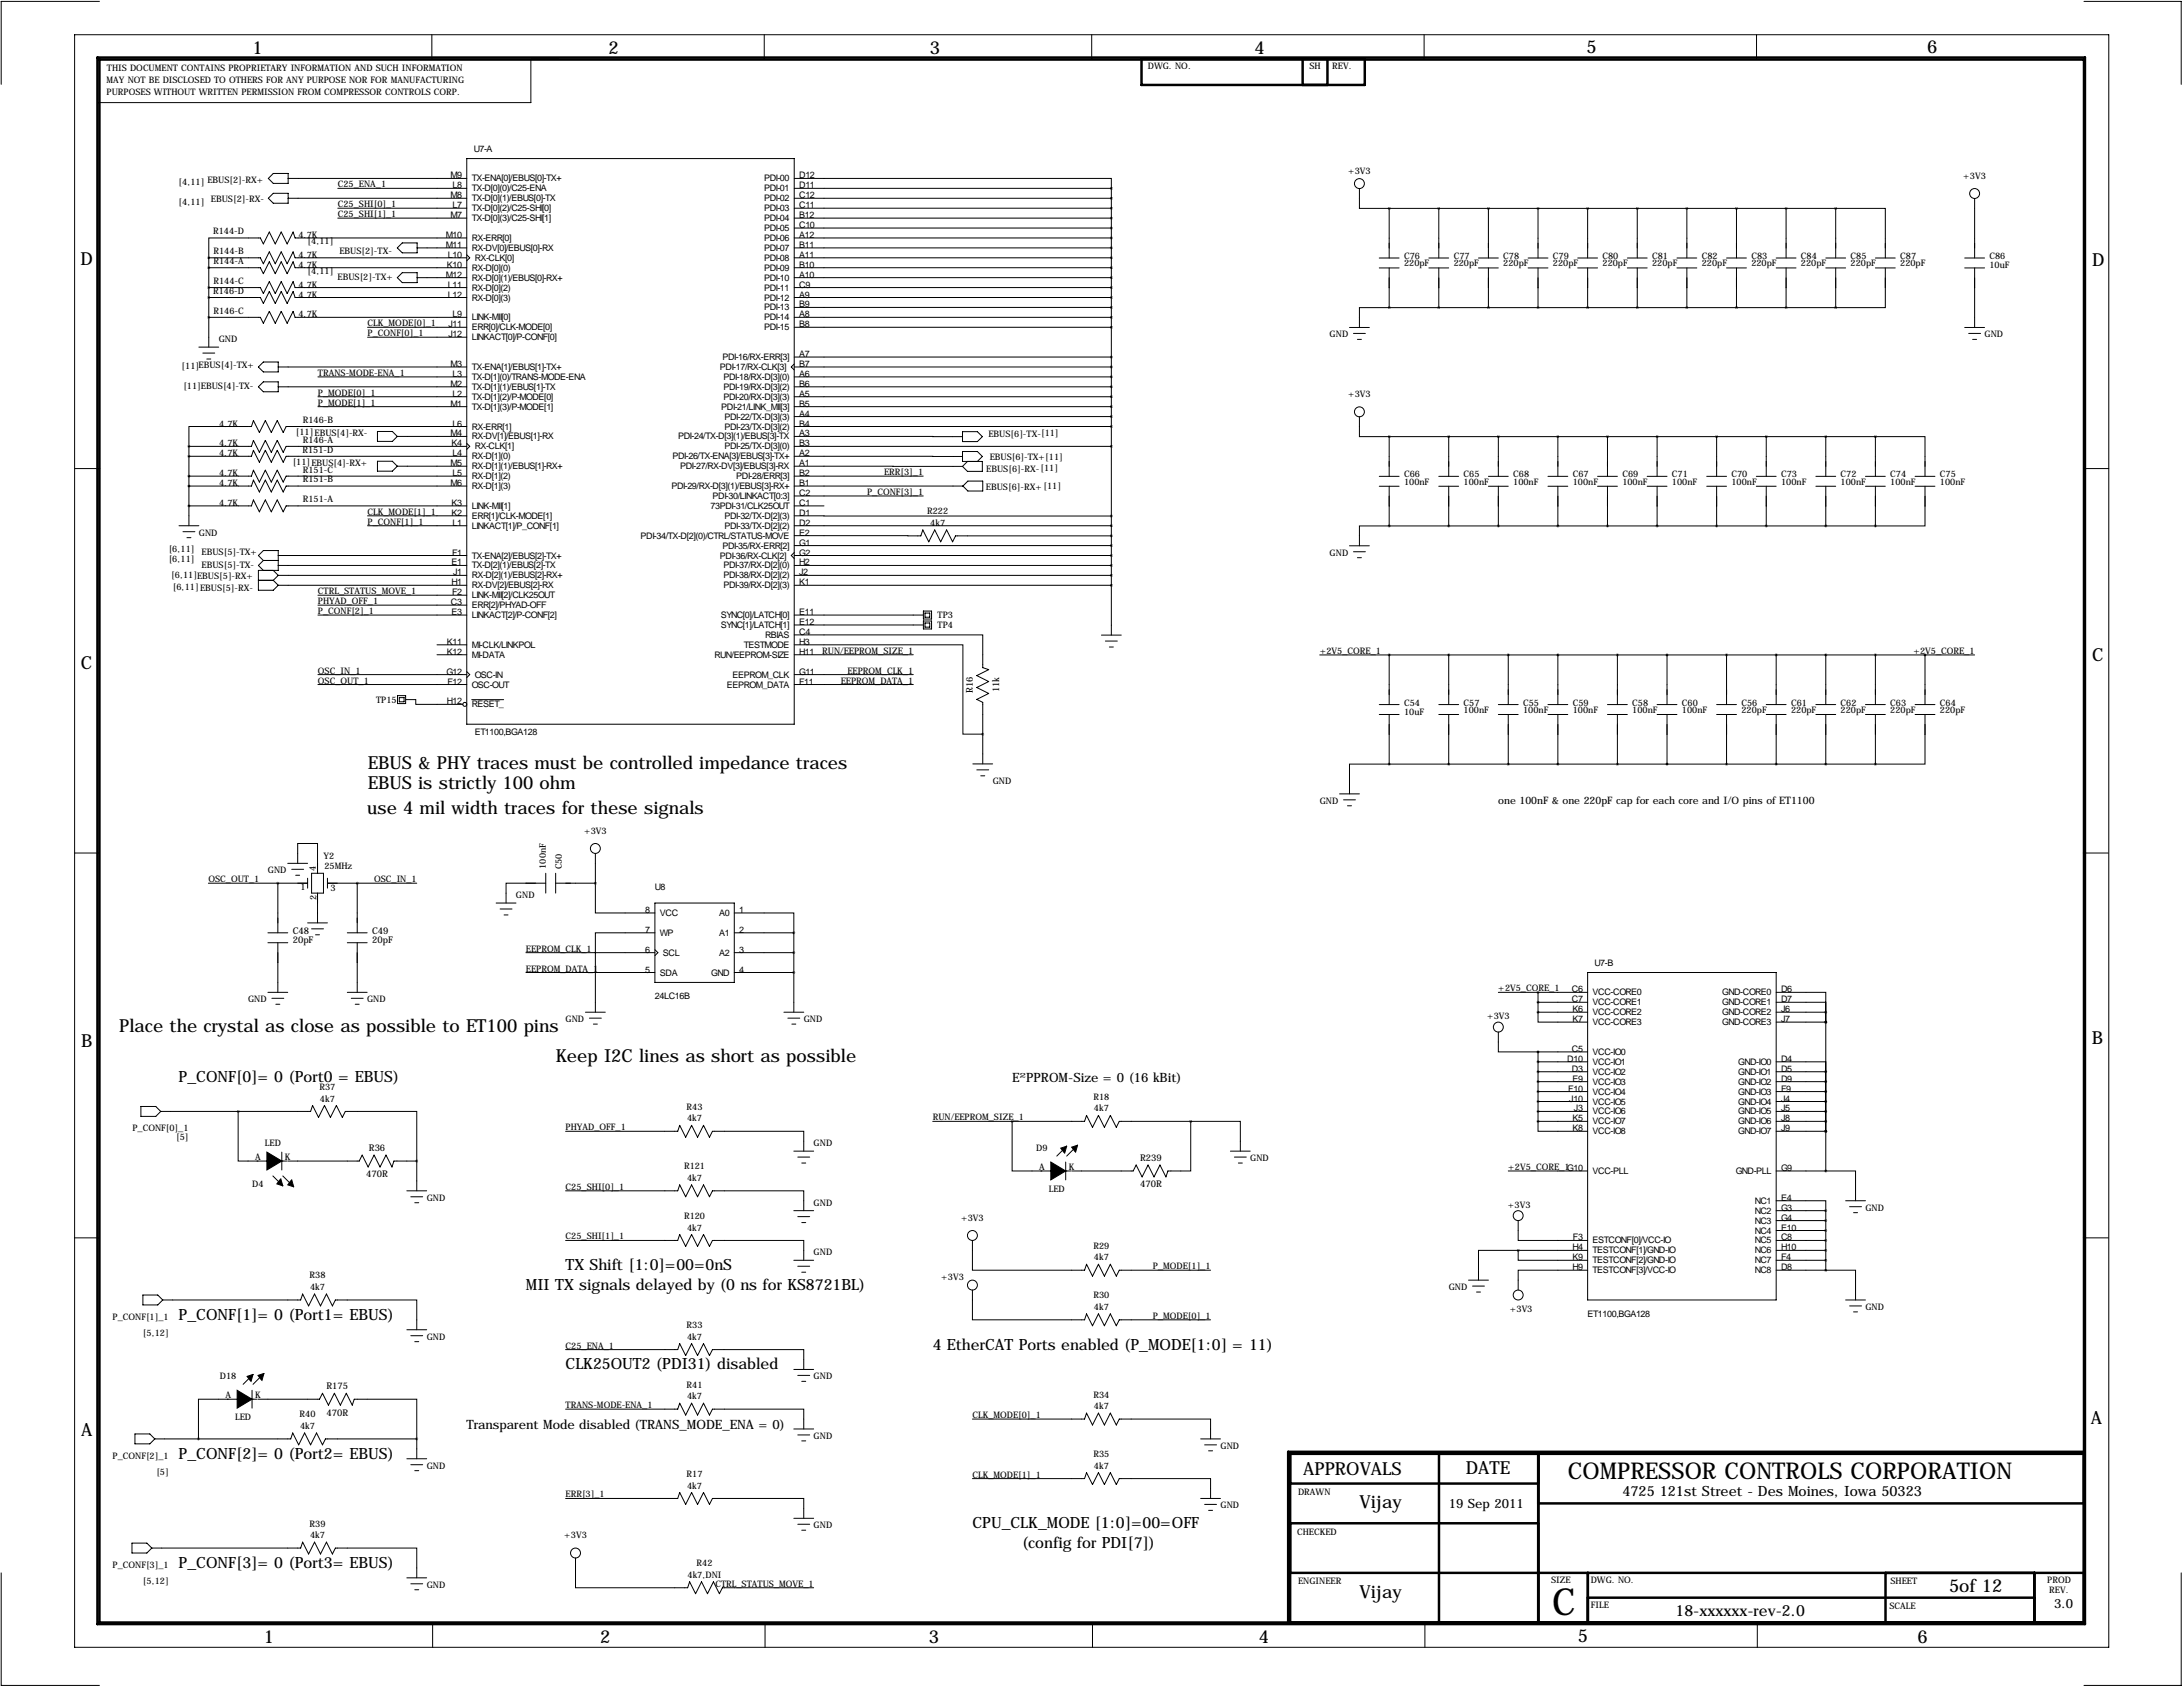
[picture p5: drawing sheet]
<svg xmlns="http://www.w3.org/2000/svg" width="559mm" height="432mm" viewBox="0 0 559 432" stroke-linecap="round" stroke-linejoin="round" font-family="sans-serif">
<defs><g id="words">
<text font-size="9.6" x="397.3" y="413.5">C</text>
<text font-size="5.9" x="401.4" y="378.6">COMPRESSOR CONTROLS CORPORATION</text>
<g font-size="4.6">
<text x="64.6" y="13.7">1</text>
<text x="155.8" y="13.7">2</text>
<text x="238" y="13.7">3</text>
<text x="321.1" y="13.7">4</text>
<text x="406.1" y="13.5">5</text>
<text x="493.3" y="13.5">6</text>
<text x="20.6" y="67.9">D</text>
<text x="535.6" y="68.1">D</text>
<text x="20.7" y="171.1">C</text>
<text x="535.5" y="169.2">C</text>
<text x="94.1" y="196.9">EBUS &amp; PHY traces must be controlled impedance traces</text>
<text x="94.1" y="202">EBUS is strictly 100 ohm</text>
<text x="94" y="208.3">use 4 mil width traces for these signals</text>
<text x="20.8" y="268.1">B</text>
<text x="30.5" y="264.2">Place the crystal as close as possible to ET100 pins</text>
<text x="535.4" y="267.2">B</text>
<text x="142.2" y="271.8">Keep I2C lines as short as possible</text>
<text x="535.2" y="364.5">A</text>
<text x="20.8" y="367.5">A</text>
<text x="333.6" y="377.4">APPROVALS</text>
<text x="375.2" y="377.2">DATE</text>
<text x="348" y="386.1">Vijay</text>
<text x="498.9" y="407.4">5of 12</text>
<text x="348" y="408.9">Vijay</text>
<text x="67.5" y="420.6">1</text>
<text x="153.6" y="420.6">2</text>
<text x="237.8" y="420.6">3</text>
<text x="322.2" y="420.5">4</text>
<text x="403.9" y="420.4">5</text>
<text x="490.9" y="420.6">6</text>
</g>
<g font-size="4">
<text x="45.7" y="276.9">P_CONF[0]= 0 (Port0 = EBUS)</text>
<text x="144.8" y="325.1">TX Shift [1:0]=00=0nS</text>
<text x="134.6" y="330.2">MII TX signals delayed by (0 ns for KS8721BL)</text>
<text x="45.7" y="337.8">P_CONF[1]= 0 (Port1= EBUS)</text>
<text x="238.8" y="345.4">4 EtherCAT Ports enabled (P_MODE[1:0] = 11)</text>
<text x="144.8" y="350.5">CLK25OUT2 (PDI31) disabled</text>
<text x="45.7" y="373.4">P_CONF[2]= 0 (Port2= EBUS)</text>
<text x="248.9" y="391.2">CPU_CLK_MODE [1:0]=00=OFF</text>
<text x="45.7" y="401.3">P_CONF[3]= 0 (Port3= EBUS)</text>
<text x="261.6" y="396.2">(config for PDI[7])</text>
<text x="428.9" y="413.6">18-xxxxxx-rev-2.0</text>
</g>
<text font-size="3.6" x="415.3" y="383">4725 121st Street - Des Moines, Iowa 50323</text>
<g font-size="3.3">
<text x="259.1" y="276.9">E²PPROM-Size = 0 (16 kBit)</text>
<text x="119.4" y="365.8">Transparent Mode disabled (TRANS_MODE_ENA = 0)</text>
<text x="370.8" y="386.1">19 Sep 2011</text>
<text x="525.8" y="411.5">3.0</text>
</g>
<text font-size="2.6" x="383.5" y="205.7">one 100nF &amp; one 220pF cap for each core and I/O pins of ET1100</text>
<g font-size="2.4">
<text x="249" y="177.3" transform="rotate(-90 249 177.3)">R16</text>
<text x="255.8" y="177.2" transform="rotate(-90 255.8 177.2)">11k</text>
<text x="74.9" y="239">C48</text>
<text x="95.2" y="239">C49</text>
<text x="74.9" y="241.4">20pF</text>
<text x="95.2" y="241.4">20pF</text>
<text x="94.4" y="294.6">R36</text>
<text x="291.9" y="297.2">R239</text>
<text x="93.7" y="301.4">470R</text>
<text x="291.9" y="303.9">470R</text>
<text x="83.6" y="355.6">R175</text>
<text x="83.6" y="362.3">470R</text>
</g>
<g font-size="2.3">
<text x="293.8" y="17.6">DWG. NO.</text>
<text x="335.2" y="17.7">SH</text>
<text x="341" y="17.7">REV.</text>
<text x="27.3" y="21.1">MAY NOT BE DISCLOSED TO OTHERS FOR ANY PURPOSE NOR FOR MANUFACTURING</text>
<text x="27.4" y="18.3">THIS DOCUMENT CONTAINS PROPRIETARY INFORMATION AND SUCH INFORMATION</text>
<text x="27.3" y="24.2">PURPOSES WITHOUT WRITTEN PERMISSION FROM COMPRESSOR CONTROLS CORP.</text>
<text x="121.3" y="38.8">U7-A</text>
<text x="45.7" y="47.3">[4,11]</text>
<text x="53.1" y="46.7">EBUS[2]-RX+</text>
<text x="86.5" y="48">C25_ENA_1</text>
<text x="115.3" y="45.7">M9</text>
<text x="120.8" y="46.4">TX-ENA[0]/EBUS[0]-TX+</text>
<text x="195.6" y="46.4">PDI-00</text>
<text x="204.6" y="45.7">D12</text>
<text x="345.1" y="44.4">+3V3</text>
<text x="502.6" y="45.7">+3V3</text>
<text x="45.7" y="52.4">[4,11]</text>
<text x="54" y="51.7">EBUS[2]-RX-</text>
<text x="86.5" y="53">C25_SHI[0]_1</text>
<text x="115.3" y="50.7">M8</text>
<text x="115.8" y="48.2">L8</text>
<text x="115.8" y="53.3">L7</text>
<text x="120.8" y="49">TX-D[0](0)/C25-ENA</text>
<text x="120.8" y="51.5">TX-D[0](1)/EBUS[0]-TX</text>
<text x="195.6" y="51.5">PDI-02</text>
<text x="195.6" y="49">PDI-01</text>
<text x="204.6" y="53.3">C11</text>
<text x="204.6" y="50.7">C12</text>
<text x="204.6" y="48.2">D11</text>
<text x="54.6" y="60">R144-D</text>
<text x="86.5" y="55.6">C25_SHI[1]_1</text>
<text x="115.3" y="55.8">M7</text>
<text x="120.8" y="54.1">TX-D[0](2)/C25-SHI[0]</text>
<text x="120.8" y="56.6">TX-D[0](3)/C25-SHI[1]</text>
<text x="195.6" y="54.1">PDI-03</text>
<text x="195.6" y="56.6">PDI-04</text>
<text x="195.6" y="59.1">PDI-05</text>
<text x="204.6" y="55.8">B12</text>
<text x="204.6" y="58.4">C10</text>
<text x="54.6" y="65.1">R144-B</text>
<text x="76.4" y="60.9">4.7K</text>
<text x="76.4" y="66">4.7K</text>
<text x="78.7" y="62.6">[4,11]</text>
<text x="86.9" y="64.9">EBUS[2]-TX-</text>
<text x="114.1" y="60.9">M10</text>
<text x="114.1" y="63.4">M11</text>
<text x="114.7" y="66">L10</text>
<text x="120.8" y="61.7">RX-ERR[0]</text>
<text x="120.8" y="64.2">RX-DV[0]/EBUS[0]-RX</text>
<text x="195.6" y="61.7">PDI-06</text>
<text x="195.6" y="64.2">PDI-07</text>
<text x="204.6" y="60.9">A12</text>
<text x="204.6" y="63.4">B11</text>
<text x="204.6" y="66">A11</text>
<text x="54.6" y="67.6">R144-A</text>
<text x="76.4" y="68.5">4.7K</text>
<text x="78.7" y="70.2">[4,11]</text>
<text x="86.4" y="71.8">EBUS[2]-TX+</text>
<text x="114.1" y="71.1">M12</text>
<text x="114.4" y="68.5">K10</text>
<text x="120.8" y="69.3">RX-D[0](0)</text>
<text x="120.8" y="71.8">RX-D[0](1)/EBUS[0]-RX+</text>
<text x="121.5" y="66.8">RX-CLK[0]</text>
<text x="195.6" y="66.8">PDI-08</text>
<text x="195.6" y="69.3">PDI-09</text>
<text x="195.6" y="71.8">PDI-10</text>
<text x="204.6" y="68.5">B10</text>
<text x="204.6" y="71.1">A10</text>
<text x="359.4" y="66.3">C76</text>
<text x="359.4" y="68.2">220pF</text>
<text x="372.1" y="66.3">C77</text>
<text x="372.1" y="68.2">220pF</text>
<text x="384.8" y="66.3">C78</text>
<text x="384.8" y="68.2">220pF</text>
<text x="397.5" y="66.3">C79</text>
<text x="397.5" y="68.2">220pF</text>
<text x="410.2" y="66.3">C80</text>
<text x="410.2" y="68.2">220pF</text>
<text x="422.9" y="66.3">C81</text>
<text x="422.9" y="68.2">220pF</text>
<text x="435.6" y="66.3">C82</text>
<text x="435.6" y="68.2">220pF</text>
<text x="448.3" y="66.3">C83</text>
<text x="448.3" y="68.2">220pF</text>
<text x="461" y="66.3">C84</text>
<text x="461" y="68.2">220pF</text>
<text x="473.7" y="66.3">C85</text>
<text x="473.7" y="68.2">220pF</text>
<text x="486.4" y="66.3">C87</text>
<text x="486.4" y="68.2">220pF</text>
<text x="509.3" y="66.3">C86</text>
<text x="509.3" y="68.7">10uF</text>
<text x="54.6" y="75.2">R146-D</text>
<text x="54.6" y="72.7">R144-C</text>
<text x="76.4" y="73.6">4.7K</text>
<text x="76.4" y="76.1">4.7K</text>
<text x="114.7" y="73.6">L11</text>
<text x="114.7" y="76.1">L12</text>
<text x="120.8" y="74.4">RX-D[0](2)</text>
<text x="120.8" y="76.9">RX-D[0](3)</text>
<text x="195.6" y="74.4">PDI-11</text>
<text x="195.6" y="76.9">PDI-12</text>
<text x="204.6" y="73.6">C9</text>
<text x="204.6" y="76.1">A9</text>
<text x="54.6" y="80.3">R146-C</text>
<text x="76.4" y="81.2">4.7K</text>
<text x="94.1" y="83.5">CLK_MODE[0]_1</text>
<text x="114.8" y="83.8">J11</text>
<text x="115.8" y="81.2">L9</text>
<text x="120.8" y="82">LINK-MII[0]</text>
<text x="195.6" y="79.5">PDI-13</text>
<text x="195.6" y="82">PDI-14</text>
<text x="204.6" y="78.7">B9</text>
<text x="204.6" y="81.2">A8</text>
<text x="204.6" y="83.8">B8</text>
<text x="56" y="87.6">GND</text>
<text x="94.1" y="86.1">P_CONF[0]_1</text>
<text x="114.8" y="86.3">J12</text>
<text x="120.8" y="84.5">ERR[0]/CLK-MODE[0]</text>
<text x="120.8" y="87.1">LINKACT[0]/P-CONF[0]</text>
<text x="195.6" y="84.5">PDI-15</text>
<text x="340.4" y="86.4">GND</text>
<text x="508" y="86.4">GND</text>
<text x="46.5" y="94.3">[11]EBUS[4]-TX+</text>
<text x="115.3" y="93.9">M3</text>
<text x="120.8" y="94.7">TX-ENA[1]/EBUS[1]-TX+</text>
<text x="184.3" y="94.7">PDI-17/RX-CLK[3]</text>
<text x="184.9" y="92.2">PDI-16/RX-ERR[3]</text>
<text x="204.6" y="91.4">A7</text>
<text x="204.6" y="93.9">B7</text>
<text x="46.9" y="99.5">[11]EBUS[4]-TX-</text>
<text x="81.4" y="101.3">P_MODE[0]_1</text>
<text x="81.4" y="96.2">TRANS-MODE-ENA_1</text>
<text x="115.3" y="99">M2</text>
<text x="115.8" y="96.5">L3</text>
<text x="115.8" y="101.5">L2</text>
<text x="120.8" y="97.2">TX-D[1](0)/TRANS-MODE-ENA</text>
<text x="120.8" y="99.8">TX-D[1](1)/EBUS[1]-TX</text>
<text x="185.2" y="97.2">PDI-18/RX-D[3](0)</text>
<text x="185.2" y="99.8">PDI-19/RX-D[3](2)</text>
<text x="204.6" y="96.5">A6</text>
<text x="204.6" y="99">B6</text>
<text x="204.6" y="101.5">A5</text>
<text x="345.1" y="101.6">+3V3</text>
<text x="81.4" y="103.8">P_MODE[1]_1</text>
<text x="115.3" y="104.1">M1</text>
<text x="120.8" y="102.3">TX-D[1](2)/P-MODE[0]</text>
<text x="120.8" y="104.9">TX-D[1](3)/P-MODE[1]</text>
<text x="184.6" y="104.9">PDI-21/LINK_MII[3]</text>
<text x="185.2" y="102.3">PDI-20/RX-D[3](3)</text>
<text x="185.4" y="107.4">PDI-22/TX-D[3](3)</text>
<text x="204.6" y="104.1">B5</text>
<text x="204.6" y="106.6">A4</text>
<text x="56.1" y="109.2">4.7K</text>
<text x="75.7" y="111.3">[11]EBUS[4]-RX-</text>
<text x="77.5" y="108.2">R146-B</text>
<text x="77.5" y="113.3">R146-A</text>
<text x="115.3" y="111.7">M4</text>
<text x="115.8" y="109.2">L6</text>
<text x="120.8" y="109.9">RX-ERR[1]</text>
<text x="120.8" y="112.5">RX-DV[1]/EBUS[1]-RX</text>
<text x="173.6" y="112.5">PDI-24/TX-D[3](1)/EBUS[3]-TX</text>
<text x="185.4" y="109.9">PDI-23/TX-D[3](2)</text>
<text x="204.6" y="109.2">B4</text>
<text x="204.6" y="111.7">A3</text>
<text x="253" y="112">EBUS[6]-TX-[11]</text>
<text x="56.1" y="114.2">4.7K</text>
<text x="56.1" y="116.8">4.7K</text>
<text x="74.9" y="119">[11]EBUS[4]-RX+</text>
<text x="77.4" y="115.9">R151-D</text>
<text x="115.3" y="119.3">M5</text>
<text x="115.6" y="114.2">K4</text>
<text x="115.8" y="116.8">L4</text>
<text x="120.8" y="117.6">RX-D[1](0)</text>
<text x="121.5" y="115">RX-CLK[1]</text>
<text x="172.1" y="117.6">PDI-26/TX-ENA[3]/EBUS[3]-TX+</text>
<text x="185.4" y="115">PDI-25/TX-D[3](0)</text>
<text x="204.6" y="114.2">B3</text>
<text x="204.6" y="116.8">A2</text>
<text x="204.6" y="119.3">A1</text>
<text x="253.3" y="117.7">EBUS[6]-TX+[11]</text>
<text x="56.1" y="121.9">4.7K</text>
<text x="56.1" y="124.4">4.7K</text>
<text x="77.5" y="120.9">R151-C</text>
<text x="77.5" y="123.5">R151-B</text>
<text x="115.3" y="124.4">M6</text>
<text x="115.8" y="121.9">L5</text>
<text x="120.8" y="120.1">RX-D[1](1)/EBUS[1]-RX+</text>
<text x="120.8" y="122.6">RX-D[1](2)</text>
<text x="120.8" y="125.2">RX-D[1](3)</text>
<text x="171.9" y="125.2">PDI-29/RX-D[3](1)/EBUS[3]-RX+</text>
<text x="174.1" y="120.1">PDI-27/RX-DV[3]/EBUS[3]-RX</text>
<text x="188.5" y="122.6">PDI-28/ERR[3]</text>
<text x="204.6" y="121.9">B2</text>
<text x="204.6" y="124.4">B1</text>
<text x="226.3" y="121.6">ERR[3]_1</text>
<text x="252.4" y="125.5">EBUS[6]-RX+[11]</text>
<text x="252.5" y="120.8">EBUS[6]-RX-[11]</text>
<text x="359.4" y="122.2">C66</text>
<text x="359.4" y="124">100nF</text>
<text x="374.6" y="122.2">C65</text>
<text x="374.6" y="124">100nF</text>
<text x="387.3" y="122.2">C68</text>
<text x="387.3" y="124">100nF</text>
<text x="402.6" y="122.2">C67</text>
<text x="402.6" y="124">100nF</text>
<text x="415.3" y="122.2">C69</text>
<text x="415.3" y="124">100nF</text>
<text x="428" y="122.2">C71</text>
<text x="428" y="124">100nF</text>
<text x="443.2" y="122.2">C70</text>
<text x="443.2" y="124">100nF</text>
<text x="455.9" y="122.2">C73</text>
<text x="455.9" y="124">100nF</text>
<text x="471.2" y="122.2">C72</text>
<text x="471.2" y="124">100nF</text>
<text x="483.9" y="122.2">C74</text>
<text x="483.9" y="124">100nF</text>
<text x="496.6" y="122.2">C75</text>
<text x="496.6" y="124">100nF</text>
<text x="56.1" y="129.5">4.7K</text>
<text x="77.5" y="128.6">R151-A</text>
<text x="94.1" y="131.8">CLK_MODE[1]_1</text>
<text x="115.6" y="129.5">K3</text>
<text x="120.8" y="130.3">LINK-MII[1]</text>
<text x="181.9" y="130.3">73PDI-31/CLK25OUT</text>
<text x="182.4" y="127.7">PDI-30/LINKACT[0:3]</text>
<text x="204.6" y="126.9">C2</text>
<text x="204.6" y="129.5">C1</text>
<text x="222" y="126.7">P_CONF[3]_1</text>
<text x="237.3" y="131.7">R222</text>
<text x="50.9" y="137.1">GND</text>
<text x="94.1" y="134.3">P_CONF[1]_1</text>
<text x="115.6" y="132">K2</text>
<text x="115.8" y="134.6">L1</text>
<text x="120.8" y="132.8">ERR[1]/CLK-MODE[1]</text>
<text x="120.8" y="135.3">LINKACT[1]/P_CONF[1]</text>
<text x="164" y="137.9">PDI-34/TX-D[2](0)/CTRL/STATUS-MOVE</text>
<text x="185.4" y="132.8">PDI-32/TX-D[2](3)</text>
<text x="185.4" y="135.3">PDI-33/TX-D[2](2)</text>
<text x="204.6" y="132">D1</text>
<text x="204.6" y="134.6">D2</text>
<text x="204.6" y="137.1">E2</text>
<text x="238.1" y="134.6">4k7</text>
<text x="43.2" y="141.3">[6,11]</text>
<text x="43.2" y="143.9">[6,11]</text>
<text x="51.6" y="141.9">EBUS[5]-TX+</text>
<text x="115.7" y="142.2">F1</text>
<text x="120.8" y="143">TX-ENA[2]/EBUS[2]-TX+</text>
<text x="184.3" y="143">PDI-36/RX-CLK[2]</text>
<text x="184.9" y="140.4">PDI-35/RX-ERR[2]</text>
<text x="204.6" y="139.6">G1</text>
<text x="204.6" y="142.2">G2</text>
<text x="340.4" y="142.2">GND</text>
<text x="43.9" y="147.9">[6,11]EBUS[5]-RX+</text>
<text x="51.6" y="145.3">EBUS[5]-TX-</text>
<text x="115.6" y="144.7">E1</text>
<text x="115.6" y="149.8">H1</text>
<text x="116" y="147.3">J1</text>
<text x="120.8" y="145.5">TX-D[2](1)/EBUS[2]-TX</text>
<text x="120.8" y="148">RX-D[2](1)/EBUS[2]-RX+</text>
<text x="185.2" y="145.5">PDI-37/RX-D[2](0)</text>
<text x="185.2" y="148">PDI-38/RX-D[2](2)</text>
<text x="204.6" y="144.7">H2</text>
<text x="204.6" y="147.3">J2</text>
<text x="204.6" y="149.8">K1</text>
<text x="44.3" y="151">[6,11]EBUS[5]-RX-</text>
<text x="81.4" y="152.1">CTRL_STATUS_MOVE_1</text>
<text x="81.4" y="154.6">PHYAD_OFF_1</text>
<text x="115.4" y="154.9">C3</text>
<text x="115.7" y="152.3">F2</text>
<text x="120.8" y="150.6">RX-DV[2]/EBUS[2]-RX</text>
<text x="120.8" y="153.1">LINK-MII[2]/CLK25OUT</text>
<text x="120.8" y="155.7">ERR[2]/PHYAD-OFF</text>
<text x="185.2" y="150.6">PDI-39/RX-D[2](3)</text>
<text x="81.4" y="157.2">P_CONF[2]_1</text>
<text x="115.6" y="157.4">E3</text>
<text x="120.8" y="158.2">LINKACT[2]/P-CONF[2]</text>
<text x="184.5" y="158.2">SYNC[0]/LATCH[0]</text>
<text x="184.5" y="160.7">SYNC[1]/LATCH[1]</text>
<text x="204.6" y="157.4">E11</text>
<text x="204.6" y="160">E12</text>
<text x="240" y="158.2">TP3</text>
<text x="240" y="160.8">TP4</text>
<text x="114.4" y="165">K11</text>
<text x="114.4" y="167.6">K12</text>
<text x="120.8" y="165.8">MI-CLK/LINKPOL</text>
<text x="190.4" y="165.8">TESTMODE</text>
<text x="195.8" y="163.3">RBIAS</text>
<text x="204.6" y="162.5">C4</text>
<text x="204.6" y="165">H3</text>
<text x="204.6" y="167.6">H11</text>
<text x="210.5" y="167.3">RUN/EEPROM_SIZE_1</text>
<text x="337.8" y="167.4">+2V5_CORE_1</text>
<text x="489.8" y="167.4">+2V5_CORE_1</text>
<text x="81.4" y="172.4">OSC_IN_1</text>
<text x="114.3" y="172.7">G12</text>
<text x="120.8" y="168.4">MI-DATA</text>
<text x="121.5" y="173.4">OSC-IN</text>
<text x="182.9" y="168.4">RUN/EEPROM-SIZE</text>
<text x="187.5" y="173.4">EEPROM_CLK</text>
<text x="204.6" y="172.7">G11</text>
<text x="216.9" y="172.4">EEPROM_CLK_1</text>
<text x="81.4" y="175">OSC_OUT_1</text>
<text x="96.3" y="179.9">TP15</text>
<text x="114.5" y="175.2">F12</text>
<text x="120.8" y="176">OSC-OUT</text>
<text x="186.1" y="176">EEPROM_DATA</text>
<text x="204.6" y="175.2">F11</text>
<text x="215.2" y="175">EEPROM_DATA_1</text>
<text x="114.4" y="180.3">H12</text>
<text x="120.8" y="181.1">RESET_</text>
<text x="359.4" y="180.6">C54</text>
<text x="359.4" y="183">10uF</text>
<text x="374.6" y="180.6">C57</text>
<text x="374.6" y="182.5">100nF</text>
<text x="389.9" y="180.6">C55</text>
<text x="389.9" y="182.5">100nF</text>
<text x="402.6" y="180.6">C59</text>
<text x="402.6" y="182.5">100nF</text>
<text x="417.8" y="180.6">C58</text>
<text x="417.8" y="182.5">100nF</text>
<text x="430.5" y="180.6">C60</text>
<text x="430.5" y="182.5">100nF</text>
<text x="445.8" y="180.6">C56</text>
<text x="445.8" y="182.5">220pF</text>
<text x="458.5" y="180.6">C61</text>
<text x="458.5" y="182.5">220pF</text>
<text x="471.2" y="180.6">C62</text>
<text x="471.2" y="182.5">220pF</text>
<text x="483.9" y="180.6">C63</text>
<text x="483.9" y="182.5">220pF</text>
<text x="496.6" y="180.6">C64</text>
<text x="496.6" y="182.5">220pF</text>
<text x="121.5" y="188.2">ET1100,BGA128</text>
<text x="254.1" y="200.6">GND</text>
<text x="337.8" y="205.7">GND</text>
<text x="149.5" y="213.4">+3V3</text>
<text x="82.8" y="220">Y2</text>
<text x="53.3" y="225.8">OSC_OUT_1</text>
<text x="68.6" y="223.5">GND</text>
<text x="77" y="227.9">1</text>
<text x="80.8" y="223" transform="rotate(-90 80.8 223)">4</text>
<text x="83.1" y="222.5">25MHz</text>
<text x="95.7" y="225.8">OSC_IN_1</text>
<text x="139.7" y="222.4" transform="rotate(-90 139.7 222.4)">100nF</text>
<text x="143.9" y="222.5" transform="rotate(-90 143.9 222.5)">C50</text>
<text x="167.6" y="227.8">U8</text>
<text x="81" y="230.4" transform="rotate(-90 81 230.4)">2</text>
<text x="84.6" y="228.1">3</text>
<text x="132.1" y="229.9">GND</text>
<text x="165.2" y="233.7">8</text>
<text x="189.2" y="233.7">1</text>
<text x="165.2" y="238.8">7</text>
<text x="168.9" y="234.4">VCC</text>
<text x="168.9" y="239.5">WP</text>
<text x="184.1" y="234.4">A0</text>
<text x="184.1" y="239.5">A1</text>
<text x="189.2" y="238.8">2</text>
<text x="134.6" y="243.6">EEPROM_CLK_1</text>
<text x="165.2" y="243.8">6</text>
<text x="169.7" y="244.6">SCL</text>
<text x="184.1" y="244.6">A2</text>
<text x="189.2" y="243.8">3</text>
<text x="134.6" y="248.7">EEPROM_DATA_1</text>
<text x="165.2" y="248.9">5</text>
<text x="168.9" y="249.7">SDA</text>
<text x="182.1" y="249.7">GND</text>
<text x="189.2" y="248.9">4</text>
<text x="408.2" y="247.1">U7-B</text>
<text x="63.5" y="256.5">GND</text>
<text x="94" y="256.5">GND</text>
<text x="167.6" y="255.8">24LC16B</text>
<text x="383.5" y="253.7">+2V5_CORE_1</text>
<text x="402.4" y="254">C6</text>
<text x="402.4" y="256.5">C7</text>
<text x="407.7" y="254.8">VCC-CORE0</text>
<text x="407.7" y="257.3">VCC-CORE1</text>
<text x="440.9" y="254.8">GND-CORE0</text>
<text x="440.9" y="257.3">GND-CORE1</text>
<text x="455.9" y="254">D6</text>
<text x="455.9" y="256.5">D7</text>
<text x="144.8" y="261.6">GND</text>
<text x="205.7" y="261.6">GND</text>
<text x="380.6" y="260.9">+3V3</text>
<text x="402.5" y="259.1">K6</text>
<text x="402.5" y="261.6">K7</text>
<text x="407.7" y="259.8">VCC-CORE2</text>
<text x="407.7" y="262.4">VCC-CORE3</text>
<text x="440.9" y="259.8">GND-CORE2</text>
<text x="440.9" y="262.4">GND-CORE3</text>
<text x="455.9" y="259.1">J6</text>
<text x="455.9" y="261.6">J7</text>
<text x="402.4" y="269.2">C5</text>
<text x="401.2" y="271.8">D10</text>
<text x="402.4" y="274.3">D3</text>
<text x="407.7" y="270">VCC-IO0</text>
<text x="407.7" y="272.5">VCC-IO1</text>
<text x="407.7" y="275.1">VCC-IO2</text>
<text x="445" y="272.5">GND-IO0</text>
<text x="445" y="275.1">GND-IO1</text>
<text x="455.9" y="271.8">D4</text>
<text x="455.9" y="274.3">D5</text>
<text x="81.8" y="279">R37</text>
<text x="81.9" y="281.9">4k7</text>
<text x="279.9" y="281.5">R18</text>
<text x="401.4" y="279.4">F10</text>
<text x="401.7" y="281.9">J10</text>
<text x="402.5" y="276.9">E9</text>
<text x="407.7" y="277.6">VCC-IO3</text>
<text x="407.7" y="280.2">VCC-IO4</text>
<text x="445" y="277.6">GND-IO2</text>
<text x="445" y="280.2">GND-IO3</text>
<text x="455.9" y="276.9">D9</text>
<text x="455.9" y="279.4">F9</text>
<text x="455.9" y="281.9">J4</text>
<text x="175.8" y="284.1">R43</text>
<text x="175.9" y="287">4k7</text>
<text x="238.8" y="286.8">RUN/EEPROM_SIZE_1</text>
<text x="280" y="284.5">4k7</text>
<text x="402.5" y="287">K5</text>
<text x="402.9" y="284.5">J3</text>
<text x="407.7" y="282.7">VCC-IO5</text>
<text x="407.7" y="285.2">VCC-IO6</text>
<text x="407.7" y="287.8">VCC-IO7</text>
<text x="445" y="282.7">GND-IO4</text>
<text x="445" y="285.2">GND-IO5</text>
<text x="445" y="287.8">GND-IO6</text>
<text x="455.9" y="284.5">J5</text>
<text x="455.9" y="287">J8</text>
<text x="33.9" y="289.6">P_CONF[0]_1</text>
<text x="45.1" y="291.7">[5]</text>
<text x="67.8" y="293.4">LED</text>
<text x="144.8" y="289.3">PHYAD_OFF_1</text>
<text x="208.3" y="293.4">GND</text>
<text x="402.5" y="289.6">K8</text>
<text x="407.7" y="290.3">VCC-IO8</text>
<text x="445" y="290.3">GND-IO7</text>
<text x="455.9" y="289.6">J9</text>
<text x="65.4" y="296.8">A</text>
<text x="72.9" y="296.8">K</text>
<text x="175.1" y="299.3">R121</text>
<text x="265.3" y="294.6">D9</text>
<text x="266" y="299.4">A</text>
<text x="273.6" y="299.4">K</text>
<text x="320" y="297.2">GND</text>
<text x="386.1" y="299.5">+2V5_CORE_1G10</text>
<text x="455.9" y="299.7">G9</text>
<text x="64.6" y="303.9">D4</text>
<text x="144.8" y="304.5">C25_SHI[0]_1</text>
<text x="175.9" y="302.3">4k7</text>
<text x="268.5" y="305.1">LED</text>
<text x="407.7" y="300.5">VCC-PLL</text>
<text x="444.3" y="300.5">GND-PLL</text>
<text x="109.2" y="307.3">GND</text>
<text x="208.3" y="308.6">GND</text>
<text x="386" y="309.1">+3V3</text>
<text x="449.2" y="308.1">NC1</text>
<text x="449.2" y="310.6">NC2</text>
<text x="455.9" y="307.3">E4</text>
<text x="455.9" y="309.9">G3</text>
<text x="477.5" y="309.9">GND</text>
<text x="144.8" y="317.2">C25_SHI[1]_1</text>
<text x="175.1" y="312">R120</text>
<text x="175.9" y="315">4k7</text>
<text x="246" y="312.4">+3V3</text>
<text x="402.6" y="317.5">F3</text>
<text x="449.2" y="313.2">NC3</text>
<text x="449.2" y="315.7">NC4</text>
<text x="455.9" y="312.4">G4</text>
<text x="455.9" y="315">E10</text>
<text x="455.9" y="317.5">C8</text>
<text x="208.3" y="321.3">GND</text>
<text x="279.9" y="319.6">R29</text>
<text x="280" y="322.6">4k7</text>
<text x="402.5" y="320">H4</text>
<text x="402.5" y="322.6">K9</text>
<text x="407.7" y="318.3">ESTCONF[0]/VCC-IO</text>
<text x="407.7" y="320.8">TESTCONF[1]/GND-IO</text>
<text x="407.7" y="323.3">TESTCONF[2]/GND-IO</text>
<text x="449.2" y="323.3">NC7</text>
<text x="449.2" y="320.8">NC6</text>
<text x="449.2" y="318.3">NC5</text>
<text x="455.9" y="322.6">F4</text>
<text x="455.9" y="320">H10</text>
<text x="79.2" y="327.2">R38</text>
<text x="240.9" y="327.7">+3V3</text>
<text x="295.1" y="324.9">P_MODE[1]_1</text>
<text x="402.5" y="325.1">H9</text>
<text x="407.7" y="325.9">TESTCONF[3]/VCC-IO</text>
<text x="449.2" y="325.9">NC8</text>
<text x="455.9" y="325.1">D8</text>
<text x="79.4" y="330.2">4k7</text>
<text x="279.9" y="332.3">R30</text>
<text x="280" y="335.3">4k7</text>
<text x="370.8" y="330.2">GND</text>
<text x="386.5" y="335.8">+3V3</text>
<text x="477.5" y="335.3">GND</text>
<text x="28.8" y="337.8">P_CONF[1]_1</text>
<text x="36.6" y="342">[5,12]</text>
<text x="175.8" y="339.9">R33</text>
<text x="295.1" y="337.6">P_MODE[0]_1</text>
<text x="406.4" y="337.1">ET1100,BGA128</text>
<text x="109.2" y="342.9">GND</text>
<text x="144.8" y="345.2">C25_ENA_1</text>
<text x="175.9" y="342.9">4k7</text>
<text x="56.3" y="353.1">D18</text>
<text x="208.3" y="353.1">GND</text>
<text x="57.7" y="357.8">A</text>
<text x="65.3" y="357.8">K</text>
<text x="175.8" y="355.2">R41</text>
<text x="175.9" y="358.1">4k7</text>
<text x="279.9" y="357.7">R34</text>
<text x="60.2" y="363.6">LED</text>
<text x="76.7" y="362.8">R40</text>
<text x="76.8" y="365.8">4k7</text>
<text x="144.8" y="360.4">TRANS-MODE-ENA_1</text>
<text x="248.9" y="363">CLK_MODE[0]_1</text>
<text x="280" y="360.7">4k7</text>
<text x="208.3" y="368.3">GND</text>
<text x="312.4" y="370.8">GND</text>
<text x="28.8" y="373.4">P_CONF[2]_1</text>
<text x="40" y="377.5">[5]</text>
<text x="109.2" y="375.9">GND</text>
<text x="279.9" y="373">R35</text>
<text x="280" y="375.9">4k7</text>
<text x="144.8" y="383.3">ERR[3]_1</text>
<text x="175.8" y="378">R17</text>
<text x="175.9" y="381">4k7</text>
<text x="248.9" y="378.2">CLK_MODE[1]_1</text>
<text x="332.3" y="382.8">DRAWN</text>
<text x="312.4" y="386.1">GND</text>
<text x="79.2" y="390.7">R39</text>
<text x="79.4" y="393.7">4k7</text>
<text x="144.4" y="393.7">+3V3</text>
<text x="208.3" y="391.2">GND</text>
<text x="332" y="392.9">CHECKED</text>
<text x="28.8" y="401.3">P_CONF[3]_1</text>
<text x="178.3" y="400.9">R42</text>
<text x="36.6" y="405.5">[5,12]</text>
<text x="109.2" y="406.4">GND</text>
<text x="176" y="403.9">4k7,DNI</text>
<text x="183.1" y="406.1">CTRL_STATUS_MOVE_1</text>
<text x="332.3" y="405.4">ENGINEER</text>
<text x="397.1" y="405.1">SIZE</text>
<text x="407.2" y="405.1">DWG. NO.</text>
<text x="483.9" y="405.4">SHEET</text>
<text x="524.1" y="405.1">PROD</text>
<text x="524.6" y="407.7">REV.</text>
<text x="407.2" y="411.5">FILE</text>
<text x="483.7" y="411.7">SCALE</text>
</g>
</g></defs>
<g fill="none" stroke="#000" stroke-width=".26">
<path d="M19.1 8.9h520.7v412.7h-520.7zM25.5 .4h-25.2v21.2M110.5 8.9v6.3M143.1 15.2h-7.2v11.1h-110.9M195.6 8.9v6.3M279.5 8.9v6.3M364.5 8.9v6.3M449.6 8.9v6.3M533.5 .4h24.8v21.2M68.7 50.7l1.3-1.2h3.8v2.5h-3.8zM70 44.4h3.8v2.5h-3.8l-1.3-1.2zM73.8 45.7h45.7"/>
<path d="M73.8 50.7h45.7M86.5 48.2h33M86.5 53.3h33M86.5 55.8h33M119.5 40.6h83.8v144.8h-83.8zM203.3 45.7h81.2v2.5M203.3 58.4h81.2M203.3 48.2h81.2M203.3 50.7h81.2M203.3 53.3h81.2M203.3 55.8h81.2M284.5 48.2v114.4"/>
<path d="M348 48.3v5h7.6M355.6 53.3v12.7M355.6 53.3h114.3M368.3 53.3v12.7M381 53.3v12.7M393.7 53.3v12.7M406.4 53.3v12.7M419.1 53.3v12.7M431.8 53.3v12.7M444.5 53.3v12.7M457.2 53.3v12.7M469.9 53.3h12.7v12.7"/>
<path d="M469.9 53.3v12.7M505.5 50.8v15.2M53.4 66h13.2l.8 1.5 1.5-3 1.6 3 1.5-3 1.5 3 1.5-3 .5 1.5h44M53.4 68.5h13.2l.8 1.6 1.5-3.1 1.6 3.1 1.5-3.1 1.5 3.1 1.5-3.1 .5 1.5h44M53.4 73.6h13.2l.8 1.5 1.5-3 1.6 3 1.5-3 1.5 3 1.5-3 .5 1.5h44M53.4 76.1h13.2l.8 1.6 1.5-3.1 1.6 3.1 1.5-3.1 1.5 3.1 1.5-3.1 .5 1.5h44M53.4 66v22.8M101.7 63.4l1.3-1.2h3.8v2.5h-3.8zM103 69.8h3.8v2.5h-3.8l-1.3-1.2zM106.8 63.4h12.7M106.8 71.1h12.7M119.5 60.9h-44l-.5-1.5-1.5 3-1.5-3-1.5 3-1.6-3-1.5 3-.8-1.5h-13.2v5.1"/>
<path d="M119.5 65.2l.7 .8-.7 .8M203.3 78.7h81.2M203.3 76.1h81.2M203.3 73.6h81.2M203.3 71.1h81.2M203.3 68.5h81.2M203.3 66h81.2M203.3 63.4h81.2M203.3 60.9h81.2M353.1 66h5M353.1 68.6h5M355.6 78.7h-7.6v5.1"/>
<path d="M355.6 68.6v10.1M355.6 78.7h114.3M365.8 66h5M365.8 68.6h5M368.3 68.6v10.1M378.5 66h5M378.5 68.6h5M381 68.6v10.1M391.2 66h5M391.2 68.6h5M393.7 68.6v10.1M403.9 66h5"/>
<path d="M403.9 68.6h5M406.4 68.6v10.1M416.6 66h5M416.6 68.6h5M419.1 68.6v10.1M429.3 66h5M429.3 68.6h5M431.8 68.6v10.1M442 66h5M442 68.6h5M444.5 68.6v10.1M454.7 66h5"/>
<path d="M454.7 68.6h5M457.2 68.6v10.1M467.4 66h5M467.4 68.6h5M469.9 68.6v10.1M480.1 66h5M480.1 68.6h5M482.6 68.6v10.1h-12.7M502.9 66h5.1M502.9 68.6h5.1M505.5 68.6v15.2M50.9 88.8h5.1"/>
<path d="M51.9 90.4h3.1M52.9 91.9h1M53.4 81.2h13.2l.8 1.6 1.5-3.1 1.6 3.1 1.5-3.1 1.5 3.1 1.5-3.1 .5 1.5h44M66.1 93.9l1.3-1.2h3.8v2.5h-3.8zM66.1 99l1.3-1.3h3.8v2.6h-3.8zM71.2 93.9h48.3M71.2 99h48.3M81.4 96.5h38.1M94.1 83.8h25.4M94.1 86.3h25.4M203.3 99h81.2M203.3 96.5h81.2"/>
<path d="M203.3 93.9h81.2M203.3 91.4h81.2M203.3 83.8h81.2M203.3 81.2h81.2M203.3 93.2l-.8 .7 .8 .8M345.4 83.8h5.1M346.5 85.3h3M347.5 86.9h1M502.9 83.8h5.1M503.9 85.3h3.1M505 86.9h1M19.2 119.9h6.4"/>
<path d="M48.4 114.2h16l.5-1.5 1.5 3.1 1.5-3.1 1.5 3.1 1.6-3.1 1.5 3.1 .8-1.6h46.2M48.4 116.8h16l.5-1.5 1.5 3 1.5-3 1.5 3 1.6-3 1.5 3 .8-1.5h46.2M48.4 114.2v20.4M81.4 101.5h38.1M81.4 104.1h38.1M96.6 118.1h3.8l1.3 1.2-1.3 1.3h-3.8zM96.6 110.4h3.8l1.3 1.3-1.3 1.3h-3.8zM101.7 111.7h17.8M101.7 119.3h17.8M119.5 109.2h-46.2l-.8 1.5-1.5-3.1-1.6 3.1-1.5-3.1-1.5 3.1-1.5-3.1-.5 1.6h-16v5M119.5 113.5l.7 .7-.7 .8M203.3 111.7l43.1 .1"/>
<path d="M203.3 116.8h43.1M203.3 119.3l43.1 .1M203.3 106.6h81.2M203.3 104.1h81.2M203.3 101.5h81.2M203.3 109.2h81.2M203.3 114.2h81.2M246.4 110.5h3.8l1.3 1.3-1.3 1.2h-3.8zM247.6 118.1l-1.2 1.3M250.2 118.1l1.3-1.3-1.3-1.2h-3.8v2.5h5.1v2.5h-3.9l-1.2-1.2M348 106.7v5.1h7.6M355.6 111.8v10.1"/>
<path d="M355.6 111.8h124.5M370.8 111.8v10.1M383.5 111.8v10.1M398.8 111.8v10.1M411.5 111.8v10.1M424.2 111.8v10.1M439.4 111.8v10.1M452.1 111.8v10.1M467.4 111.8v10.1M480.1 111.8h12.7v10.1M480.1 111.8v10.1M533.4 119.9h6.4"/>
<path d="M45.8 134.6h5.1M46.8 136.1h3.1M47.9 137.6h1M48.4 121.9h16l.5-1.6 1.5 3.1 1.5-3.1 1.5 3.1 1.6-3.1 1.5 3.1 .8-1.5h46.2M48.4 124.4h16l.5-1.5 1.5 3 1.5-3 1.5 3 1.6-3 1.5 3 .8-1.5h46.2M48.4 129.5h16l.5-1.5 1.5 3 1.5-3 1.5 3 1.6-3 1.5 3 .8-1.5h46.2M94.1 132h25.4M94.1 134.6h25.4M203.3 132l81.2 .1M203.3 134.6h81.2M203.3 139.6h81.2M203.3 137.1l32.4 .1 .5-1.6 1.5 3.1 1.6-3.1 1.5 3.1 1.5-3.1 1.5 3.1 .8-1.5h39.9"/>
<path d="M203.3 121.9h33M203.3 124.4h43.2M203.3 129.5h7.6M203.3 126.9h33M246.5 124.4l1.3-1.3h3.8v2.6h-3.8zM345.4 139.7h5.1M353.1 121.9h5M353.1 124.5h5M355.6 134.6h-7.6v5.1M355.6 124.5v10.1M355.6 134.6h124.5M368.3 121.9h5.1"/>
<path d="M368.3 124.5h5.1M370.8 124.5v10.1M381 121.9h5.1M381 124.5h5.1M383.5 124.5v10.1M396.2 121.9h5.1M396.2 124.5h5.1M398.8 124.5v10.1M408.9 121.9h5.1M408.9 124.5h5.1M411.5 124.5v10.1M421.6 121.9h5.1"/>
<path d="M421.6 124.5h5.1M424.2 124.5v10.1M436.9 121.9h5.1M436.9 124.5h5.1M439.4 124.5v10.1M449.6 121.9h5.1M449.6 124.5h5.1M452.1 124.5v10.1M464.8 121.9h5.1M464.8 124.5h5.1M467.4 124.5v10.1M477.5 121.9h5.1"/>
<path d="M477.5 124.5h5.1M480.1 124.5v10.1M490.2 121.9h5.1M490.2 124.5h5.1M492.8 124.5v10.1h-12.7M66.1 148.5h3.9M67.4 143.5l-1.3-1.3 1.3-1.3h3.8v5.1h-5.1v5.1h3.9l1.2-1.3M67.4 143.5h3.8M67.4 143.5l-1.3 1.2 1.3 1.3M70 146l1.2 1.3M70 148.5l1.2 1.3M71.2 142.2h48.3"/>
<path d="M71.2 144.7h48.3M71.2 147.3h48.3M71.2 149.8h48.3M71.2 147.3l-1.2 1.2M81.4 152.3h38.1M81.4 154.9h38.1M81.4 157.4h38.1M203.3 142.2h81.2M203.3 144.7h81.2M203.3 147.3h81.2M203.3 149.8h81.2M203.3 157.4h33"/>
<path d="M203.3 141.4l-.8 .8 .8 .8M203.3 160h33M236.4 156.4v2h2.1v-2h-2.1M236.4 158.9v2.1h2.1v-2h-2.1M236.8 156.9v1.1h1.2v-1.1h-1.2M236.8 159.4v1.1h1.2v-1h-1.2M346.5 141.2h3M347.5 142.7h1M81.4 172.7h38.1M81.4 175.2h38.1M101.8 178.1l2-.1v2.1h-2zM103.4 178.5v1.1h-1.2v-1h1.2"/>
<path d="M103.9 179.1h2.5v1.2h12.1M111.9 165h7.6M111.9 167.6h7.6M119.5 171.9l.7 .8-.7 .7M120.8 179.1h8.1M203.3 162.5h48.3v8.4l1.5 .5-3.1 1.5 3.1 1.5-3.1 1.6 3.1 1.5-3.1 1.5 1.6 .8v15.7M203.3 165h43.2v22.9h5.1M203.3 167.6h30.5M203.3 172.7h30.5M203.3 175.2h30.5M281.9 162.6h5.1M283 164.1h3"/>
<path d="M284 165.6h1M337.8 167.6h167.7M355.6 167.6v12.7M370.8 167.6v12.7M386.1 167.6v12.7M398.8 167.6v12.7M414 167.6v12.7M426.7 167.6v12.7M442 167.6v12.7M454.7 167.6v12.7M467.4 167.6v12.7M480.1 167.6v12.7"/>
<path d="M492.8 167.6v12.7M249 195.5h5.1M250 197.1h3.1M251.1 198.6h1M353.1 180.3h5M353.1 182.9h5M355.6 195.6h-10.2v7.6M355.6 182.9v12.7M355.6 195.6h124.5M368.3 180.3h5.1M368.3 182.9h5.1M370.8 182.9v12.7"/>
<path d="M383.5 180.3h5.1M383.5 182.9h5.1M386.1 182.9v12.7M396.2 180.3h5.1M396.2 182.9h5.1M398.8 182.9v12.7M411.5 180.3h5.1M411.5 182.9h5.1M414 182.9v12.7M424.2 180.3h5.1M424.2 182.9h5.1M426.7 182.9v12.7"/>
<path d="M439.4 180.3h5.1M439.4 182.9h5.1M442 182.9v12.7M452.1 180.3h5.1M452.1 182.9h5.1M454.7 182.9v12.7M464.8 180.3h5.1M464.8 182.9h5.1M467.4 182.9v12.7M477.5 180.3h5.1M477.5 182.9h5.1M480.1 182.9v12.7"/>
<path d="M490.2 180.3h5.1M490.2 182.9h5.1M492.8 182.9v12.7h-12.7M19 218.3h6.5M152.4 218.4v7.7M342.9 203.2h5.1M343.9 204.7h3.1M344.9 206.2h1M533.3 218.3h6.4M53.3 226.1h25.4M68.6 238.8h5.1M71.1 226.1v12.7"/>
<path d="M73.7 221h5M74.7 222.5h3M75.7 224h1M76.2 221v-5.1h5.1v7.6v-2.5M78.7 224.8v2.5M78.7 236.2h5.1M79.8 223.5h3v5.1h-3zM79.8 237.7h3M80.8 239.3h1M81.3 228.6v7.6M83.8 224.8v2.5M83.8 226.1h22.9"/>
<path d="M88.9 238.8h5.1M91.4 226.1v12.7M127 231.1h5.1M128 232.7h3.1M129 234.2h1M139.7 226.1h-10.2v5M139.7 223.5v5.1M142.2 226.1h10.2M142.2 223.5v5.1M152.4 226.1v7.6h15.2M167.6 238.8h-15.2v20.3M167.6 231.1h20.4v20.4h-20.4z"/>
<path d="M188 233.7h15.2v5.1M188 238.8h15.2M203.2 238.8v20.3M68.6 254h5.1M68.6 241.3h5.1M69.6 255.5h3M70.6 257h1M71.1 241.3v12.7M88.9 254h5.1M88.9 241.3h5.1M89.9 255.5h3.1M90.9 257h1"/>
<path d="M91.4 241.3v12.7M134.6 248.9h33M134.6 243.8h33M149.9 259.1h5M167.6 243.1l.8 .7-.8 .8M188 248.9h15.2M188 243.8h15.2M200.7 259.1h5M383.5 254h22.9M393.7 259.1v2.5h12.7M393.7 254v5.1M393.7 256.5h12.7"/>
<path d="M393.7 259.1h12.7M406.4 248.9h48.3v83.8h-48.3zM454.7 254h12.7v5.1M454.7 259.1h12.7v2.5M454.7 256.5h12.7v2.6M467.4 259.1v40.6M150.9 260.6h3M151.9 262.1h1M201.7 260.6h3M202.7 262.1h1M383.5 264.2v5h10.2M393.7 269.2v17.8"/>
<path d="M393.7 269.2h12.7M393.7 271.8h12.7M393.7 274.3h12.7M393.7 276.9h12.7M393.7 279.4h12.7M454.7 279.4h12.7v2.5M454.7 276.9h12.7v2.5M454.7 274.3h12.7v2.6M454.7 271.8h12.7v2.5M454.7 261.6h12.7M467.4 261.6h.1M36.1 283.2h3.8l1.2 1.3-1.2 1.3h-3.8z"/>
<path d="M41.1 284.5h38.4l.5-1.5 1.5 3 1.6-3 1.5 3 1.5-3 1.5 3 .8-1.5h18.3v12.7M61 284.5v12.7h12.4M72.1 294.9v4.6M73.7 297.2h18.2l.8-1.5 1.5 3 1.6-3 1.5 3 1.5-3 1.5 3 .5-1.5h5.9M106.7 297.2v7.6M144.8 289.6h28.7l.5-1.6 1.5 3.1 1.5-3.1 1.6 3.1 1.5-3.1 1.5 3.1 .8-1.5h23.3v5M203.2 294.6h5.1M204.2 296.2h3.1M205.2 297.7h1M238.8 287h38.8l.5-1.5 1.6 3 1.5-3 1.5 3 1.5-3 1.6 3 .7-1.5h18.3M259.1 287v12.7h15M272.8 297.4v4.6"/>
<path d="M273 293.4l-2.5 2.5M275.6 293.4l-2.6 2.5M304.8 287h12.7v7.6M304.8 287v12.7h-5.8l-.6 1.5-1.5-3-1.5 3-1.5-3-1.5 3-1.6-3-.7 1.5h-15.8M315 294.6h5M316 296.2h3M317 297.7h1M386.1 299.7h20.3M393.7 287v2.6h12.7M393.7 287h12.7M393.7 281.9h12.7M393.7 284.5h12.7"/>
<path d="M454.7 287h12.7v2.6M454.7 284.5h12.7v2.5M454.7 281.9h12.7v2.6M454.7 289.6h12.7M454.7 299.7h12.7M467.4 289.6h.1M467.4 299.7h7.6v7.6M19 316.8h6.5M69.8 301l2.6 2.5M72.4 301l2.5 2.5M104.1 304.8h5.1M105.2 306.3h3"/>
<path d="M106.2 307.8h1M144.8 304.8h28.7l.5-1.5 1.5 3 1.5-3 1.6 3 1.5-3 1.5 3 .8-1.5h23.3v5.1M144.8 317.5h28.7l.5-1.5 1.5 3 1.5-3 1.6 3 1.5-3 1.5 3 .8-1.5h23.3v5.1M203.2 309.9h5.1M204.2 311.4h3.1M205.2 312.9h1M248.9 317.5v7.6h28.7l.5-1.5 1.6 3 1.5-3 1.5 3 1.5-3 1.6 3 .7-1.5h23.4M388.6 312.4v5.1h17.8M454.7 307.3h12.7v2.6M454.7 317.5h12.7M454.7 309.9h12.7M454.7 312.4h12.7"/>
<path d="M454.7 315h12.7M467.4 309.9v15.2M472.4 307.3h5.1M473.5 308.9h3M474.5 310.4h1M533.3 316.8h6.4M36.6 331.5h3.8l1.3 1.2-1.3 1.3h-3.8zM41.7 332.7h35.3l.5-1.5 1.5 3.1 1.5-3.1 1.5 3.1 1.6-3.1 1.5 3.1 .8-1.6h20.8v7.7M203.2 322.6h5.1M204.2 324.1h3.1M205.2 325.6h1M248.9 330.2v7.6h28.7l.5-1.5 1.6 3 1.5-3 1.5 3 1.5-3 1.6 3 .7-1.5h23.4"/>
<path d="M375.9 327.7h5.1M376.9 329.2h3.1M378 330.7h1M388.6 320v2.6h17.8M388.6 320h-10.1v7.7M388.6 320h17.8M406.4 325.1h-17.8v5.1M454.7 325.1h12.7M454.7 320h12.7M454.7 322.6h12.7M467.4 325.1h7.6v7.6M472.4 332.7h5.1"/>
<path d="M473.5 334.3h3M474.5 335.8h1M64.5 355.9v4.5M64.8 351.8l-2.6 2.5M65.8 358.1h-15v10.2M66 358.1h15.8l.7-1.5 1.6 3.1 1.5-3.1 1.5 3.1 1.5-3.1 1.6 3.1 .5-1.6h16v10.2M67.3 351.8l-2.5 2.5M104.1 340.4h5.1M105.2 341.9h3M106.2 343.4h1M144.8 345.4h28.7l.5-1.5 1.5 3.1 1.5-3.1 1.6 3.1 1.5-3.1 1.5 3.1 .8-1.6h23.3v5.1M203.2 350.5h5.1"/>
<path d="M204.2 352h3.1M205.2 353.6h1M34.5 367h3.9l1.2 1.3-1.2 1.3h-3.9zM39.6 368.3h34.8l.5-1.5 1.6 3 1.5-3 1.5 3 1.5-3 1.5 3 .8-1.5h23.4M104.1 373.4h5.1M105.2 374.9h3M106.2 376.4h1M106.7 368.3v5.1M144.8 360.7h28.7l.5-1.5 1.5 3 1.5-3 1.6 3 1.5-3 1.5 3 .8-1.5h23.3v5.1M203.2 365.8h5.1M204.2 367.3h3.1M205.2 368.8h1"/>
<path d="M248.9 363.2h28.7l.5-1.5 1.6 3 1.5-3 1.5 3 1.5-3 1.6 3 .7-1.5h23.4v5.1M248.9 378.5h28.7l.5-1.6 1.6 3.1 1.5-3.1 1.5 3.1 1.5-3.1 1.6 3.1 .7-1.5h23.4v5M307.3 368.3h5.1M308.4 369.8h3M309.4 371.3h1M33.8 395h3.8l1.3 1.2-1.3 1.3h-3.8zM38.9 396.2h38.1l.5-1.5 1.5 3.1 1.5-3.1 1.5 3.1 1.6-3.1 1.5 3.1 .8-1.6h20.8v7.7M144.8 383.5h28.7l.5-1.5 1.5 3.1 1.5-3.1 1.6 3.1 1.5-3.1 1.5 3.1 .8-1.6h23.3v5.1M147.3 398.8v7.6h28.7l.5-1.5 1.6 3 1.5-3 1.5 3 1.5-3 1.5 3 .8-1.5h23.4M203.2 388.6h5.1M204.2 390.1h3.1M205.2 391.7h1"/>
<path d="M307.3 383.5h5.1M308.4 385.1h3M309.4 386.6h1M.3 402.6v28.8h25.2M104.1 403.9h5.1M105.2 405.4h3M106.2 406.9h1M110.7 415.3v6.3M195.8 415.3v6.3M279.7 415.3v6.3M364.7 415.3v6.3M449.8 415.3v6.3"/>
<path d="M558.3 402.6v28.8h-24.8"/>
<circle cx="348" cy="47" r="1.27"/>
<circle cx="505.5" cy="49.5" r="1.27"/>
<circle cx="348" cy="105.4" r="1.27"/>
<circle cx="119" cy="180.3" r=".51"/>
<circle cx="152.4" cy="217.2" r="1.27"/>
<circle cx="383.5" cy="262.9" r="1.27"/>
<circle cx="248.9" cy="316.2" r="1.27"/>
<circle cx="388.6" cy="311.1" r="1.27"/>
<circle cx="248.9" cy="328.9" r="1.27"/>
<circle cx="388.6" cy="331.5" r="1.27"/>
<circle cx="147.3" cy="397.5" r="1.27"/>
</g>
<g fill="none" stroke="#000" stroke-width=".63">
<path d="M24.9 14.7h508.8v401h-508.8zM25.5 15.2h508v400.1h-508zM292.2 15h57.2v6.7h-57.2zM333.5 21.7v-6.7h6.3v6.7M330.3 379.7h63.5M368.4 372.1v43.2M393.8 372.1v43.2M533.5 372.1h-203.2v43.2M533.5 371.6h-203.8v43.7M330.3 389.9h63.5M393.8 384.8h139.7M330.3 402.6h203.2"/>
<path d="M406.5 402.6v12.7M406.5 408.9h114.3M482.7 402.6v12.7M520.8 402.6v12.7"/>
</g>
<path d="M68.3 294.9l3.8 2.3h-3.8zM68.3 297.2h3.8l-3.8 2.3zM269 299.7h3.8l-3.8 2.3zM269 297.4l3.8 2.3h-3.8zM271.5 293.9l1.5-.5-.5 1.7zM274.3 293.6l1.5-.5-.5 1.8zM71.6 302l.3-.2 .5 1.7-1.5-.5zM74.7 302l.5 1.8-1.5-.5zM60.7 358.1h3.8l-3.8 2.3zM60.7 355.9l3.8 2.2h-3.8zM63.2 352.3l1.6-.5-.5 1.8zM66 352l1.6-.5-.5 1.8z" fill="#000" stroke="#000" stroke-width=".26"/>
<path d="M91.4 226.1a.05 .05 0 0 0 .1 0 .05 .05 0 0 0-.1 0zM370.8 111.8a.05 .05 0 0 0 .1 0 .05 .05 0 0 0-.1 0zM383.5 111.8a.05 .05 0 0 0 .1 0 .05 .05 0 0 0-.1 0zM467.3 111.8a.05 .05 0 0 0 .1 0 .05 .05 0 0 0-.1 0zM480 111.8a.05 .05 0 0 0 .1 0 .05 .05 0 0 0-.1 0zM370.8 134.6a.05 .05 0 0 0 .1 0 .05 .05 0 0 0-.1 0zM383.5 134.6a.05 .05 0 0 0 .1 0 .05 .05 0 0 0-.1 0zM467.3 134.6a.05 .05 0 0 0 .1 0 .05 .05 0 0 0-.1 0zM480 134.6a.05 .05 0 0 0 .1 0 .05 .05 0 0 0-.1 0zM370.8 167.6a.05 .05 0 0 0 .1 0 .05 .05 0 0 0-.1 0zM441.9 167.6a.05 .05 0 0 0 .1 0 .05 .05 0 0 0-.1 0zM454.6 167.6a.05 .05 0 0 0 .1 0 .05 .05 0 0 0-.1 0zM467.3 167.6a.05 .05 0 0 0 .1 0 .05 .05 0 0 0-.1 0zM480 167.6a.05 .05 0 0 0 .1 0 .05 .05 0 0 0-.1 0zM492.7 167.6a.05 .05 0 0 0 .1 0 .05 .05 0 0 0-.1 0zM370.8 195.6a.05 .05 0 0 0 .1 0 .05 .05 0 0 0-.1 0zM441.9 195.6a.05 .05 0 0 0 .1 0 .05 .05 0 0 0-.1 0zM454.6 195.6a.05 .05 0 0 0 .1 0 .05 .05 0 0 0-.1 0zM467.3 195.6a.05 .05 0 0 0 .1 0 .05 .05 0 0 0-.1 0zM480 195.6a.05 .05 0 0 0 .1 0 .05 .05 0 0 0-.1 0zM467.3 289.6a.05 .05 0 0 0 .1 0 .05 .05 0 0 0-.1 0zM467.3 287a.05 .05 0 0 0 .1 0 .05 .05 0 0 0-.1 0zM467.3 284.5a.05 .05 0 0 0 .1 0 .05 .05 0 0 0-.1 0zM467.3 281.9a.05 .05 0 0 0 .1 0 .05 .05 0 0 0-.1 0zM467.3 279.4a.05 .05 0 0 0 .1 0 .05 .05 0 0 0-.1 0zM467.3 276.9a.05 .05 0 0 0 .1 0 .05 .05 0 0 0-.1 0zM467.3 274.3a.05 .05 0 0 0 .1 0 .05 .05 0 0 0-.1 0zM467.3 261.6a.05 .05 0 0 0 .1 0 .05 .05 0 0 0-.1 0zM467.3 261.6a.05 .05 0 0 0 .1 0 .05 .05 0 0 0-.1 0zM467.3 259.1a.05 .05 0 0 0 .1 0 .05 .05 0 0 0-.1 0zM467.3 289.6a.05 .05 0 0 0 .1 0 .05 .05 0 0 0-.1 0zM467.3 322.6a.05 .05 0 0 0 .1 0 .05 .05 0 0 0-.1 0zM467.3 320a.05 .05 0 0 0 .1 0 .05 .05 0 0 0-.1 0zM467.3 317.5a.05 .05 0 0 0 .1 0 .05 .05 0 0 0-.1 0zM467.3 315a.05 .05 0 0 0 .1 0 .05 .05 0 0 0-.1 0zM467.3 312.4a.05 .05 0 0 0 .1 0 .05 .05 0 0 0-.1 0zM467.3 309.9a.05 .05 0 0 0 .1 0 .05 .05 0 0 0-.1 0zM467.3 299.7a.05 .05 0 0 0 .1 0 .05 .05 0 0 0-.1 0zM467.3 325.1a.05 .05 0 0 0 .1 0 .05 .05 0 0 0-.1 0zM60.9 284.5a.05 .05 0 0 0 .1 0 .05 .05 0 0 0-.1 0zM251.5 187.9a.05 .05 0 0 0 .1 0 .05 .05 0 0 0-.1 0zM53.4 66a.05 .05 0 0 0 .1 0 .05 .05 0 0 0-.1 0zM53.4 68.5a.05 .05 0 0 0 .1 0 .05 .05 0 0 0-.1 0zM48.3 121.9a.05 .05 0 0 0 .1 0 .05 .05 0 0 0-.1 0zM48.3 114.2a.05 .05 0 0 0 .1 0 .05 .05 0 0 0-.1 0zM48.3 116.8a.05 .05 0 0 0 .1 0 .05 .05 0 0 0-.1 0zM53.4 73.6a.05 .05 0 0 0 .1 0 .05 .05 0 0 0-.1 0zM48.3 124.4a.05 .05 0 0 0 .1 0 .05 .05 0 0 0-.1 0zM48.3 129.5a.05 .05 0 0 0 .1 0 .05 .05 0 0 0-.1 0zM53.4 76.1a.05 .05 0 0 0 .1 0 .05 .05 0 0 0-.1 0zM53.4 81.2a.05 .05 0 0 0 .1 0 .05 .05 0 0 0-.1 0z" fill="#000" stroke="#000" stroke-width=".63"/>
<use href="#words"/>
</svg>
